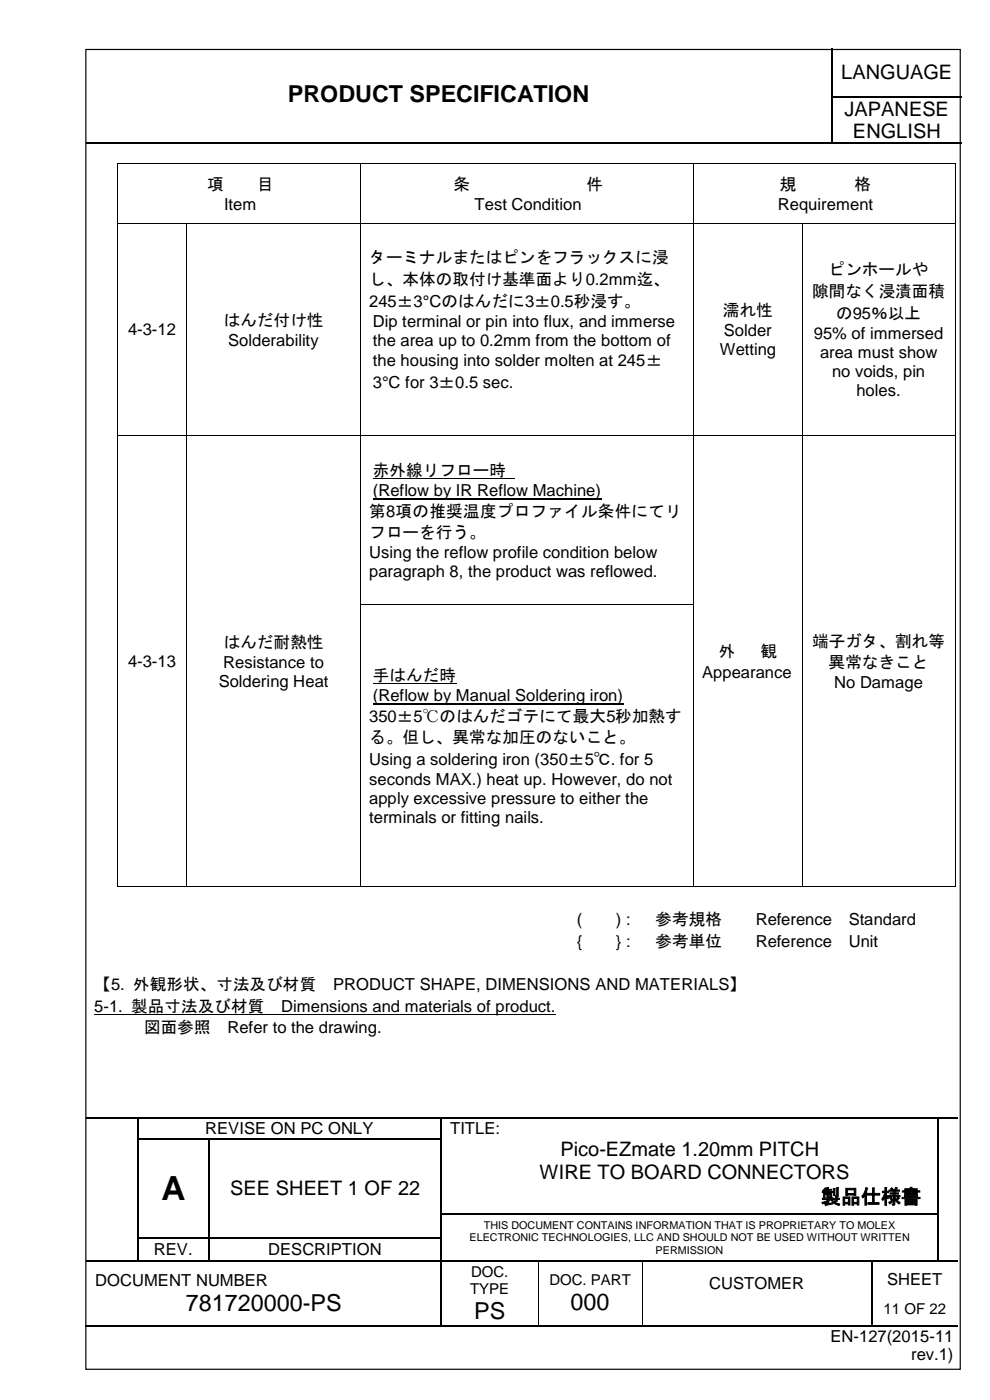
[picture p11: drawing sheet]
<svg xmlns="http://www.w3.org/2000/svg" width="210mm" height="297mm" viewBox="0 0 210 297" stroke-linecap="round" stroke-linejoin="round" font-family="sans-serif">
<defs><g id="words">
<text font-size="7.1" x="34.3" y="254.6">A</text>
<g font-size="5">
<text x="61.1" y="21.6">PRODUCT SPECIFICATION</text>
<text x="39.4" y="278.1">781720000-PS</text>
<text x="100.5" y="279.7">PS</text>
<text x="121" y="277.9">000</text>
</g>
<g font-size="4.2">
<text x="178.3" y="16.7">LANGUAGE</text>
<text x="179.1" y="24.5">JAPANESE</text>
<text x="180.8" y="29.4">ENGLISH</text>
<text x="118.8" y="245.3">Pico-EZmate 1.20mm PITCH</text>
<text x="114.4" y="250.1">WIRE TO BOARD CONNECTORS</text>
<text x="48.8" y="253.6">SEE SHEET 1 OF 22</text>
<text x="174" y="255.3">製品仕様書</text>
</g>
<g font-size="3.5">
<text x="43.9" y="40.3">項</text>
<text x="54.5" y="40.3">目</text>
<text x="96.1" y="40.3">条</text>
<text x="124.4" y="40.3">件</text>
<text x="165.3" y="40.3">規</text>
<text x="181.2" y="40.3">格</text>
<text x="47.5" y="44.5">Item</text>
<text x="100.6" y="44.5">Test Condition</text>
<text x="164.9" y="44.5">Requirement</text>
<text x="78.3" y="55.9">ターミナルまたはピンをフラックスに浸</text>
<text x="175.7" y="58.4">ピンホールや</text>
<text x="78.3" y="60.5">し、本体の取付け基準面より0.2mm迄、</text>
<text x="78.3" y="65">245±3°Cのはんだに3±0.5秒浸す。</text>
<text x="172.2" y="63">隙間なく浸漬面積</text>
<text x="27.1" y="71.1">4-3-12</text>
<text x="47.4" y="69.1">はんだ付け性</text>
<text x="79.1" y="69.3">Dip terminal or pin into flux, and immerse</text>
<text x="153.3" y="67.1">濡れ性</text>
<text x="153.5" y="71.3">Solder</text>
<text x="172.5" y="71.8">95% of immersed</text>
<text x="177.2" y="67.6">の95％以上</text>
<text x="48.4" y="73.4">Solderability</text>
<text x="79.1" y="73.4">the area up to 0.2mm from the bottom of</text>
<text x="79.1" y="77.7">the housing into solder molten at 245±</text>
<text x="152.6" y="75.4">Wetting</text>
<text x="173.9" y="75.9">area must show</text>
<text x="79.1" y="82.3">3°C for 3±0.5 sec.</text>
<text x="176.4" y="80">no voids, pin</text>
<text x="181.6" y="84">holes.</text>
<text x="79.1" y="101">赤外線リフロー時</text>
<text x="79.1" y="105.3">(Reflow by IR Reflow Machine)</text>
<text x="78.3" y="109.6">第8項の推奨温度プロファイル条件にてリ</text>
<text x="78.3" y="114.2">フローを行う。</text>
<text x="78.3" y="118.5">Using the reflow profile condition below</text>
<text x="78.3" y="122.5">paragraph 8, the product was reflowed.</text>
<text x="47.4" y="137.4">はんだ耐熱性</text>
<text x="172.2" y="137.2">端子ガタ、割れ等</text>
<text x="27.1" y="141.5">4-3-13</text>
<text x="47.3" y="141.7">Resistance to</text>
<text x="148.9" y="143.7">Appearance</text>
<text x="152.4" y="139.5">外</text>
<text x="161.2" y="139.5">観</text>
<text x="175.7" y="141.7">異常なきこと</text>
<text x="46.4" y="145.8">Soldering Heat</text>
<text x="79.1" y="144.5">手はんだ時</text>
<text x="79.1" y="148.8">(Reflow by Manual Soldering iron)</text>
<text x="176.9" y="146">No Damage</text>
<text x="78.3" y="153.1">350±5℃のはんだゴテにて最大5秒加熱す</text>
<text x="78.3" y="157.7">る。但し、異常な加圧のないこと。</text>
<text x="78.3" y="162.3">Using a soldering iron (350±5℃. for 5</text>
<text x="78.3" y="166.6">seconds MAX.) heat up. However, do not</text>
<text x="78.3" y="170.6">apply excessive pressure to either the</text>
<text x="78.3" y="174.7">terminals or fitting nails.</text>
<text x="122.3" y="196.3">(</text>
<text x="130.6" y="196.3">) :</text>
<text x="139" y="196.3">参考規格</text>
<text x="160.2" y="196.3">Reference</text>
<text x="179.9" y="196.3">Standard</text>
<text x="122.3" y="200.9">{</text>
<text x="130.6" y="200.9">} :</text>
<text x="139" y="200.9">参考単位</text>
<text x="160.2" y="200.9">Reference</text>
<text x="179.9" y="200.9">Unit</text>
<text x="20" y="210">【5. 外観形状、寸法及び材質</text>
<text x="70.6" y="210">PRODUCT SHAPE, DIMENSIONS AND MATERIALS】</text>
<text x="20" y="214.6">5-1. 製品寸法及び材質</text>
<text x="59.6" y="214.6">Dimensions and materials of product.</text>
<text x="30.6" y="219.2">図面参照</text>
<text x="48.3" y="219.2">Refer to the drawing.</text>
<text x="43.5" y="240.7">REVISE ON PC ONLY</text>
<text x="95.4" y="240.6">TITLE:</text>
<text x="32.6" y="266.3">REV.</text>
<text x="56.9" y="266.3">DESCRIPTION</text>
<text x="20.2" y="272.7">DOCUMENT NUMBER</text>
<text x="150.4" y="273.5">CUSTOMER</text>
<text x="188.1" y="272.5">SHEET</text>
<text x="176.1" y="284.6">EN-127(2015-11</text>
<text x="193.2" y="288.6">rev.1)</text>
</g>
<g font-size="3.2">
<text x="99.7" y="274.5">TYPE</text>
<text x="99.9" y="270.8">DOC.</text>
<text x="116.5" y="272.7">DOC. PART</text>
<text x="187.3" y="278.8">11 OF 22</text>
</g>
<g font-size="2.3">
<text x="99.5" y="263.3">ELECTRONIC TECHNOLOGIES, LLC AND SHOULD NOT BE USED WITHOUT WRITTEN</text>
<text x="102.6" y="260.7">THIS DOCUMENT CONTAINS INFORMATION THAT IS PROPRIETARY TO MOLEX</text>
<text x="139" y="266">PERMISSION</text>
</g>
</g></defs>
<g fill="none" stroke="#000" stroke-width=".25">
<path d="M176.4 10.2v10.2M18.2 30.4h158M176.4 20.6v9.7M176.5 20.5h27.4M176.5 30.4h27.4M18.2 237.2h10.9M29.3 237.3v4.2M29.4 237.2h64M93.5 237.3v4.2M93.6 237.2h105.2M198.9 237.3v4.2M199 237.2h4.1"/>
<path d="M29.3 241.8v5M29.3 247.1v5M29.3 252.3v5.1M29.3 257.7v4.7M29.4 241.7h14.8M44.3 241.8v5M44.3 247.1v5M44.3 252.3v5.1M44.3 257.7v4.7M44.5 241.7h48.9M93.5 241.8v5M93.5 247.1v5"/>
<path d="M93.5 252.3v5.1M93.5 257.7v4.7M93.6 257.5h105.2M198.9 241.8v5M198.9 247.1v5M198.9 252.3v5.1M198.9 257.7v4.7M18.2 267.5h10.9M29.3 262.7v4.7M29.4 262.5h14.8M29.4 267.5h14.8M44.3 262.7v4.7"/>
<path d="M44.5 262.5h48.9M44.5 267.5h48.9M93.5 262.7v4.7M93.5 267.6v13.5M93.6 267.5h20.4M114.3 267.5h21.7M136.3 267.5h48.4M184.8 267.6v13.5M184.9 267.5h13.9M198.9 262.7v4.7M199 267.5h4.1M18 281.2h75.4"/>
<path d="M93.6 281.2h20.4M114.3 281.2h21.7M136.3 281.2h48.4M184.9 281.2h18.2"/>
</g>
<g fill="#000">
<path d="M176.2 20.4h.3v.2h-.3z" fill-rule="evenodd"/>
<path d="M176.2 30.3h.3v.3h-.3z" fill-rule="evenodd"/>
<path d="M29.1 237.1h.3v.2h-.3z" fill-rule="evenodd"/>
<path d="M93.4 237.1h.2v.2h-.2z" fill-rule="evenodd"/>
<path d="M198.8 237.1h.2v.2h-.2z" fill-rule="evenodd"/>
<path d="M29.1 241.5h.3v.3h-.3z" fill-rule="evenodd"/>
<path d="M29.1 246.8h.3v.3h-.3z" fill-rule="evenodd"/>
<path d="M29.1 252.1h.3v.2h-.3z" fill-rule="evenodd"/>
<path d="M29.1 257.4h.3v.3h-.3z" fill-rule="evenodd"/>
<path d="M44.2 241.5h.3v.3h-.3z" fill-rule="evenodd"/>
<path d="M44.2 246.8h.3v.3h-.3z" fill-rule="evenodd"/>
<path d="M44.2 252.1h.3v.2h-.3z" fill-rule="evenodd"/>
<path d="M44.2 257.4h.3v.3h-.3z" fill-rule="evenodd"/>
<path d="M93.4 241.5h.2v.3h-.2z" fill-rule="evenodd"/>
<path d="M93.4 246.8h.2v.3h-.2z" fill-rule="evenodd"/>
<path d="M93.4 252.1h.2v.2h-.2z" fill-rule="evenodd"/>
<path d="M93.4 257.4h.2v.3h-.2z" fill-rule="evenodd"/>
<path d="M198.8 241.5h.2v.3h-.2z" fill-rule="evenodd"/>
<path d="M198.8 246.8h.2v.3h-.2z" fill-rule="evenodd"/>
<path d="M198.8 252.1h.2v.2h-.2z" fill-rule="evenodd"/>
<path d="M198.8 257.4h.2v.3h-.2z" fill-rule="evenodd"/>
<path d="M29.1 262.4h.3v.3h-.3z" fill-rule="evenodd"/>
<path d="M29.1 267.4h.3v.2h-.3z" fill-rule="evenodd"/>
<path d="M44.2 262.4h.3v.3h-.3z" fill-rule="evenodd"/>
<path d="M44.2 267.4h.3v.2h-.3z" fill-rule="evenodd"/>
<path d="M93.4 262.4h.2v.3h-.2z" fill-rule="evenodd"/>
<path d="M93.4 267.4h.2v.2h-.2z" fill-rule="evenodd"/>
<path d="M114 267.4h.3v.2h-.3z" fill-rule="evenodd"/>
<path d="M136 267.4h.3v.2h-.3z" fill-rule="evenodd"/>
<path d="M184.7 267.4h.2v.2h-.2z" fill-rule="evenodd"/>
<path d="M198.8 262.4h.2v.3h-.2z" fill-rule="evenodd"/>
<path d="M198.8 267.4h.2v.2h-.2z" fill-rule="evenodd"/>
<path d="M93.4 281.1h.2v.2h-.2z" fill-rule="evenodd"/>
<path d="M114 281.1h.3v.2h-.3z" fill-rule="evenodd"/>
<path d="M136 281.1h.3v.2h-.3z" fill-rule="evenodd"/>
<path d="M184.7 281.1h.2v.2h-.2z" fill-rule="evenodd"/>
</g>
<path d="M114.1 267.6v13.5M136.1 267.6v13.5" fill="none" stroke="#000" stroke-width=".21"/>
<path d="M58.5 15.8h112.4v9.7h-112.4z" fill-rule="evenodd" fill="#fff"/>
<path d="M18.2 10.5h185.4v280h-185.4zM79.1 105.8h48.4M79.1 149.3h53.1" fill="none" stroke="#000" stroke-width=".25"/>
<g fill="#000">
<path d="M24.9 34.6h.2v.2h-.2z" fill-rule="evenodd"/>
<path d="M24.9 34.6h.2v.2h-.2z" fill-rule="evenodd"/>
<path d="M76.4 34.6h.2v.2h-.2z" fill-rule="evenodd"/>
<path d="M147 34.6h.2v.2h-.2z" fill-rule="evenodd"/>
<path d="M202.5 34.6h.1v.2h-.1z" fill-rule="evenodd"/>
<path d="M202.5 34.6h.1v.2h-.1z" fill-rule="evenodd"/>
<path d="M24.9 47.3h.2v.1h-.2z" fill-rule="evenodd"/>
<path d="M39.4 47.3h.1v.1h-.1z" fill-rule="evenodd"/>
<path d="M76.4 47.3h.2v.1h-.2z" fill-rule="evenodd"/>
<path d="M147 47.3h.2v.1h-.2z" fill-rule="evenodd"/>
<path d="M170 47.3h.1v.1h-.1z" fill-rule="evenodd"/>
<path d="M202.5 47.3h.1v.1h-.1z" fill-rule="evenodd"/>
<path d="M24.9 92.3h.2v.2h-.2z" fill-rule="evenodd"/>
<path d="M39.4 92.3h.1v.2h-.1z" fill-rule="evenodd"/>
<path d="M76.4 92.3h.2v.2h-.2z" fill-rule="evenodd"/>
<path d="M147 92.3h.2v.2h-.2z" fill-rule="evenodd"/>
<path d="M170 92.3h.1v.2h-.1z" fill-rule="evenodd"/>
<path d="M202.5 92.3h.1v.2h-.1z" fill-rule="evenodd"/>
<path d="M24.9 128.2h.2v.2h-.2z" fill-rule="evenodd"/>
<path d="M39.4 128.2h.1v.2h-.1z" fill-rule="evenodd"/>
<path d="M76.4 128.2h.2v.2h-.2z" fill-rule="evenodd"/>
<path d="M147 128.2h.2v.2h-.2z" fill-rule="evenodd"/>
<path d="M170 128.2h.1v.2h-.1z" fill-rule="evenodd"/>
<path d="M202.5 128.2h.1v.2h-.1z" fill-rule="evenodd"/>
<path d="M24.9 188h.2v.2h-.2z" fill-rule="evenodd"/>
<path d="M24.9 188h.2v.2h-.2z" fill-rule="evenodd"/>
<path d="M39.4 188h.1v.2h-.1z" fill-rule="evenodd"/>
<path d="M76.4 188h.2v.2h-.2z" fill-rule="evenodd"/>
<path d="M147 188h.2v.2h-.2z" fill-rule="evenodd"/>
<path d="M170 188h.1v.2h-.1z" fill-rule="evenodd"/>
<path d="M202.5 188h.1v.2h-.1z" fill-rule="evenodd"/>
<path d="M202.5 188h.1v.2h-.1z" fill-rule="evenodd"/>
</g>
<g fill="none" stroke="#000" stroke-width=".21">
<path d="M25 34.8v12.5M25.1 34.7h51.3M76.5 34.8v12.5M76.6 34.7h70.4M147.1 34.8v12.5M147.2 34.7h55.3M202.6 34.8v12.5M25 47.4v44.9M25.1 47.3h14.3M39.5 47.4v44.9M39.5 47.3h36.9M76.5 47.4v44.9"/>
<path d="M76.6 47.3h70.4M147.1 47.4v44.9M147.2 47.3h22.8M170 47.4v44.9M170.1 47.3h32.4M202.6 47.4v44.9M25 92.5v35.7M25.1 92.4h14.3M39.5 92.5v35.7M39.5 92.4h36.9M76.5 92.5v35.7M76.6 92.4h70.4"/>
<path d="M147.1 92.5v35.7M147.2 92.4h22.8M170 92.5v35.7M170.1 92.4h32.4M202.6 92.5v35.7M79.1 101.6h29.9M25 128.4v59.6M39.5 128.4v59.6M76.5 128.4v59.6M76.6 128.3h70.4M147.1 128.4v59.6M170 128.4v59.6"/>
<path d="M202.6 128.4v59.6M79.1 145.1h17.6M25.1 188.1h14.3M39.5 188.1h36.9M76.6 188.1h70.4M147.2 188.1h22.8M170.1 188.1h32.4M20 215.1h97.8"/>
</g>
<use href="#words"/>
</svg>
